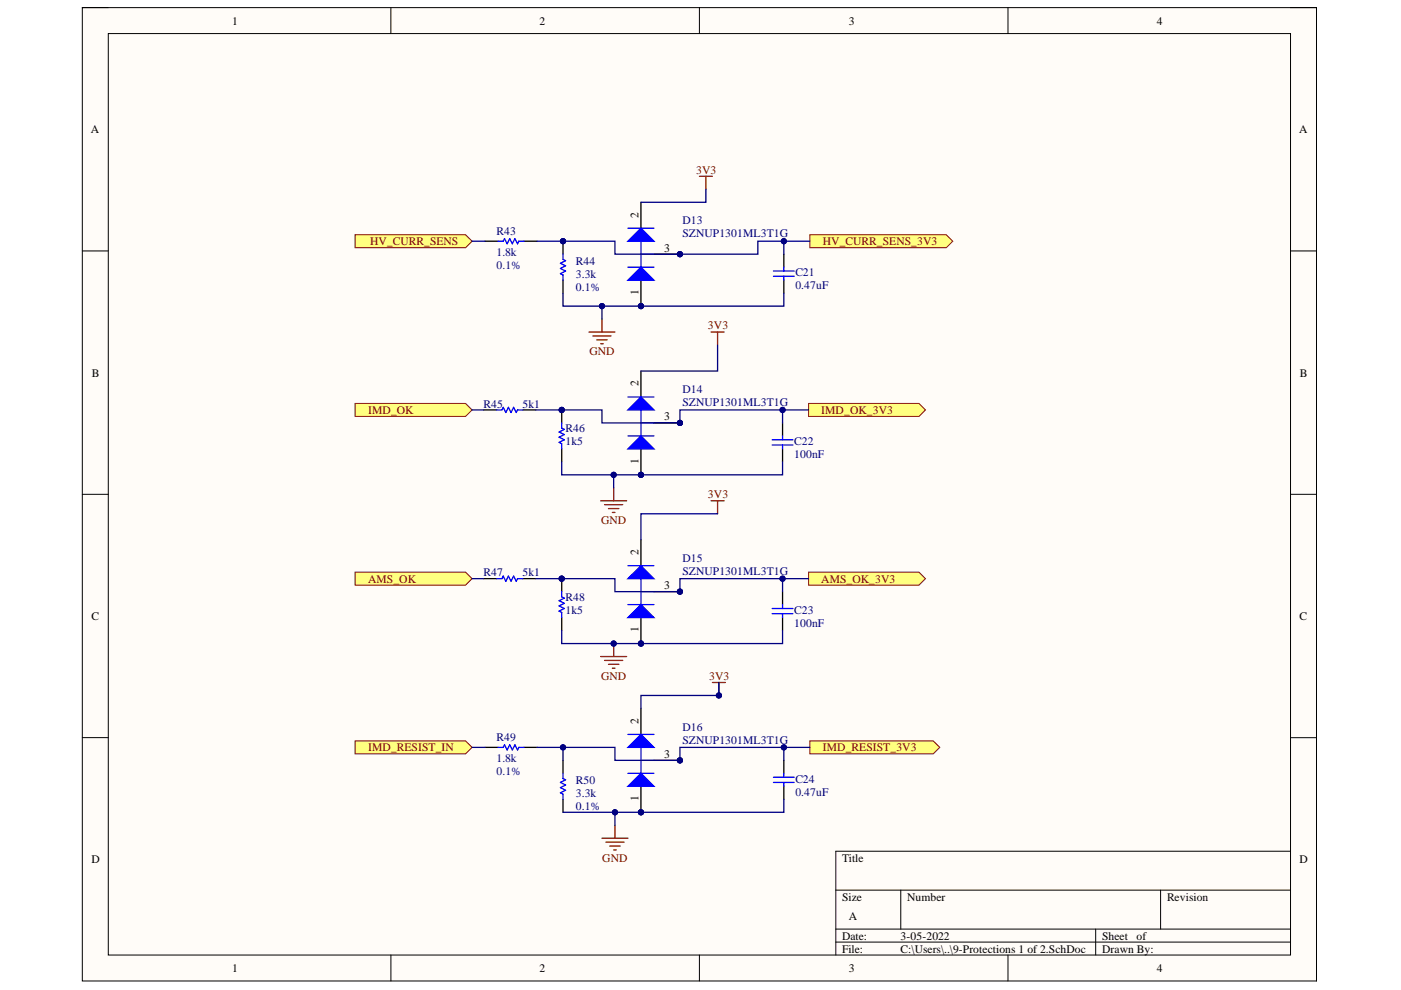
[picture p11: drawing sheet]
<svg xmlns="http://www.w3.org/2000/svg" width="297mm" height="210mm" viewBox="0 0 297 210" stroke-linecap="round" stroke-linejoin="round" font-family="sans-serif">
<defs><g id="words">
<g font-size="2.5">
<text x="49.2" y="5.2">1</text>
<text x="114.4" y="5.2">2</text>
<text x="180" y="5.2">3</text>
<text x="245.2" y="5.2">4</text>
<text x="19.3" y="28.3">A</text>
<text x="275.4" y="28.3">A</text>
<text x="135.4" y="46.2" transform="rotate(-90 135.4 46.2)">2</text>
<text x="140.8" y="53.4">3</text>
<text x="135.4" y="62.5" transform="rotate(-90 135.4 62.5)">1</text>
<text x="19.5" y="79.8">B</text>
<text x="135.4" y="81.9" transform="rotate(-90 135.4 81.9)">2</text>
<text x="275.6" y="79.8">B</text>
<text x="140.8" y="89.1">3</text>
<text x="135.4" y="98.3" transform="rotate(-90 135.4 98.3)">1</text>
<text x="135.4" y="117.8" transform="rotate(-90 135.4 117.8)">2</text>
<text x="140.8" y="124.9">3</text>
<text x="19.4" y="131.4">C</text>
<text x="275.5" y="131.4">C</text>
<text x="135.4" y="134.1" transform="rotate(-90 135.4 134.1)">1</text>
<text x="135.4" y="153.5" transform="rotate(-90 135.4 153.5)">2</text>
<text x="140.8" y="160.7">3</text>
<text x="135.4" y="169.9" transform="rotate(-90 135.4 169.9)">1</text>
<text x="19.4" y="183.1">D</text>
<text x="178.5" y="182.7">Title</text>
<text x="275.5" y="183.1">D</text>
<text x="178.5" y="190.9">Size</text>
<text x="192.3" y="190.9">Number</text>
<text x="247.4" y="190.9">Revision</text>
<text x="180" y="195.1">A</text>
<text x="178.5" y="199.2">Date:</text>
<text x="178.5" y="202">File:</text>
<text x="191" y="199.2">3-05-2022</text>
<text x="191" y="202">C:\Users\..\9-Protections 1 of 2.SchDoc</text>
<text x="233.7" y="199.2">Sheet</text>
<text x="233.7" y="202">Drawn By:</text>
<text x="241" y="199.2">of</text>
<text x="49.2" y="206.1">1</text>
<text x="114.4" y="206.1">2</text>
<text x="180" y="206.1">3</text>
<text x="245.2" y="206.1">4</text>
</g>
<g font-size="2.5" fill="#800000">
<text x="147.6" y="36.8">3V3</text>
<text x="78.5" y="52">HV_CURR_SENS</text>
<text x="174.5" y="52">HV_CURR_SENS_3V3</text>
<text x="150.1" y="69.9">3V3</text>
<text x="125" y="75.4">GND</text>
<text x="78.1" y="87.8">IMD_OK</text>
<text x="174.1" y="87.8">IMD_OK_3V3</text>
<text x="150.1" y="105.7">3V3</text>
<text x="127.4" y="111.2">GND</text>
<text x="78.1" y="123.5">AMS_OK</text>
<text x="174.1" y="123.5">AMS_OK_3V3</text>
<text x="127.4" y="144.2">GND</text>
<text x="150.4" y="144.2">3V3</text>
<text x="78.1" y="159.3">IMD_RESIST_IN</text>
<text x="174.5" y="159.3">IMD_RESIST_3V3</text>
<text x="127.7" y="182.7">GND</text>
</g>
<g font-size="2.5" fill="#000080">
<text x="144.7" y="47.6">D13</text>
<text x="105.3" y="49.8">R43</text>
<text x="144.7" y="50.3">SZNUP1301ML3T1G</text>
<text x="105.3" y="54.2">1.8k</text>
<text x="105.3" y="56.9">0.1%</text>
<text x="122.1" y="58.9">3.3k</text>
<text x="122.1" y="56.1">R44</text>
<text x="168.6" y="58.6">C21</text>
<text x="122.1" y="61.7">0.1%</text>
<text x="168.6" y="61.3">0.47uF</text>
<text x="144.7" y="83.4">D14</text>
<text x="102.5" y="86.4">R45</text>
<text x="110.8" y="86.4">5k1</text>
<text x="144.7" y="86.1">SZNUP1301ML3T1G</text>
<text x="119.9" y="94.4">1k5</text>
<text x="119.9" y="91.7">R46</text>
<text x="168.4" y="94.4">C22</text>
<text x="168.4" y="97.1">100nF</text>
<text x="144.7" y="119.1">D15</text>
<text x="102.5" y="122.2">R47</text>
<text x="110.8" y="122.2">5k1</text>
<text x="144.7" y="121.9">SZNUP1301ML3T1G</text>
<text x="119.9" y="130.2">1k5</text>
<text x="119.9" y="127.4">R48</text>
<text x="168.4" y="130.2">C23</text>
<text x="168.4" y="132.9">100nF</text>
<text x="144.7" y="154.9">D16</text>
<text x="105.3" y="161.5">1.8k</text>
<text x="105.3" y="157.1">R49</text>
<text x="144.7" y="157.6">SZNUP1301ML3T1G</text>
<text x="105.3" y="164.2">0.1%</text>
<text x="122.1" y="166.2">R50</text>
<text x="168.6" y="165.9">C24</text>
<text x="122.1" y="169">3.3k</text>
<text x="122.1" y="171.7">0.1%</text>
<text x="168.6" y="168.7">0.47uF</text>
</g>
</g></defs>
<path d="M17.5 1.6h261.6v206.4h-261.6z" fill-rule="evenodd" fill="#fffcf8"/>
<path d="M17.5 1.6h261.6v206.4h-261.6z" fill="none" stroke="#000" stroke-width=".21"/>
<path d="M23 7.1h250.6v195.4h-250.6z" fill-rule="evenodd" fill="#fffcf8"/>
<g fill="none" stroke="#000" stroke-width=".21">
<path d="M17.4 1.6h5.6M23 7.1h250.6v195.4h-250.6zM82.9 1.6v5.5M148.3 1.6v5.5M213.7 1.6v5.5M273.6 1.6h5.5v5.5M17.4 53.2h5.6M273.6 53.2h5.5M17.4 104.8h5.6M273.6 104.8h5.5M17.4 156.4h5.6M273.6 156.4h5.5"/>
<path d="M177.2 188.7h96.4M177.2 197h96.4M177.2 199.7h96.4M191 188.7v8.3M232.3 197v5.5M246.1 188.7v8.3M273.6 180.5h-96.4v22M82.9 202.5v5.5M148.3 202.5v5.5M213.7 202.5v5.5M279.1 202.5v5.5"/>
</g>
<path d="M171.7 49.8h28.9l1.4 1.3-1.4 1.4h-28.9z" fill-rule="evenodd" fill="#ffff80"/>
<path d="M171.7 49.8h28.9l1.4 1.3-1.4 1.4h-28.9z" fill="none" stroke="#800000" stroke-width=".21"/>
<path d="M148.3 37.4h2.7M149.7 37.4v2.7M124.9 70.4h5.5M125.7 71.2h3.9M126.5 72.1h2.2M127.4 72.9h.5M127.6 67.7v2.7" fill="none" stroke="#800000" stroke-width=".27"/>
<path d="M102.8 51.1h2.8M111.1 51.1h2.8M166.2 53.9v2.7M166.2 59.4v2.8" fill="none" stroke="#000" stroke-width=".27"/>
<path d="M105.6 51.1h1.1l.3-.5 .5 1.1 .6-1.1 .5 1.1 .6-1.1 .5 1.1 .3-.6h1.1M164 57.5h4.4M164 58.6h4.4M166.2 56.6v.9M166.2 58.6v.8" fill="none" stroke="#00f" stroke-width=".27"/>
<circle cx="119.4" cy="51.1" r=".55" fill="#000080"/>
<circle cx="119.4" cy="51.1" r=".55" fill="none" stroke="#000080" stroke-width=".21"/>
<path d="M119.4 51.1v2.8" fill="none" stroke="#000" stroke-width=".27"/>
<circle cx="119.4" cy="51.1" r=".55" fill="#000080"/>
<circle cx="119.4" cy="51.1" r=".55" fill="none" stroke="#000080" stroke-width=".21"/>
<path d="M119.4 59.4v2.8" fill="none" stroke="#000" stroke-width=".27"/>
<path d="M119.4 53.9v1.1l.5 .3-1.1 .5 1.1 .6-1.1 .5 1.1 .6-1.1 .5 .6 .3v1.1" fill="none" stroke="#00f" stroke-width=".27"/>
<path d="M75.3 49.8h23.4l1.4 1.3-1.4 1.4h-23.4z" fill-rule="evenodd" fill="#ffff80"/>
<path d="M75.3 49.8h23.4l1.4 1.3-1.4 1.4h-23.4z" fill="none" stroke="#800000" stroke-width=".21"/>
<path d="M75.3 85.5h23.4l1.4 1.4-1.4 1.4h-23.4z" fill-rule="evenodd" fill="#ffff80"/>
<path d="M75.3 85.5h23.4l1.4 1.4-1.4 1.4h-23.4z" fill="none" stroke="#800000" stroke-width=".21"/>
<path d="M171.4 85.5h23.4l1.4 1.4-1.4 1.4h-23.4z" fill-rule="evenodd" fill="#ffff80"/>
<path d="M171.4 85.5h23.4l1.4 1.4-1.4 1.4h-23.4z" fill="none" stroke="#800000" stroke-width=".21"/>
<path d="M127.4 106.2h5.5M128.2 107h3.8M129 107.8h2.2M129.8 108.7h.6M130.1 103.4v2.8" fill="none" stroke="#800000" stroke-width=".27"/>
<path d="M75.3 121.3h23.4l1.4 1.4-1.4 1.4h-23.4z" fill-rule="evenodd" fill="#ffff80"/>
<path d="M75.3 121.3h23.4l1.4 1.4-1.4 1.4h-23.4z" fill="none" stroke="#800000" stroke-width=".21"/>
<path d="M171.4 121.3h23.4l1.4 1.4-1.4 1.4h-23.4z" fill-rule="evenodd" fill="#ffff80"/>
<path d="M171.4 121.3h23.4l1.4 1.4-1.4 1.4h-23.4z" fill="none" stroke="#800000" stroke-width=".21"/>
<path d="M127.4 139.2h5.5M130.1 136.4v2.8M128.2 140h3.8M129 140.9h2.2M129.8 141.7h.6" fill="none" stroke="#800000" stroke-width=".27"/>
<circle cx="130.1" cy="136.4" r=".55" fill="#000080"/>
<circle cx="130.1" cy="136.4" r=".55" fill="none" stroke="#000080" stroke-width=".21"/>
<path d="M102.6 86.9h2.7M110.8 86.9h2.8" fill="none" stroke="#000" stroke-width=".27"/>
<path d="M105.3 86.9h1.1l.3-.5 .5 1.1 .6-1.1 .5 1.1 .6-1.1 .6 1.1 .2-.6h1.1" fill="none" stroke="#00f" stroke-width=".27"/>
<circle cx="119.1" cy="86.9" r=".55" fill="#000080"/>
<circle cx="119.1" cy="86.9" r=".55" fill="none" stroke="#000080" stroke-width=".21"/>
<path d="M119.1 86.9v2.8" fill="none" stroke="#000" stroke-width=".27"/>
<circle cx="119.1" cy="86.9" r=".55" fill="#000080"/>
<circle cx="119.1" cy="86.9" r=".55" fill="none" stroke="#000080" stroke-width=".21"/>
<path d="M119.1 95.2v2.7" fill="none" stroke="#000" stroke-width=".27"/>
<path d="M119.1 89.7v1.1l.5 .2-1.1 .6 1.1 .5-1.1 .6 1.1 .5-1.1 .6 .6 .3v1.1" fill="none" stroke="#00f" stroke-width=".27"/>
<circle cx="119.1" cy="122.7" r=".55" fill="#000080"/>
<circle cx="119.1" cy="122.7" r=".55" fill="none" stroke="#000080" stroke-width=".21"/>
<path d="M119.1 122.7v2.7" fill="none" stroke="#000" stroke-width=".27"/>
<circle cx="119.1" cy="122.7" r=".55" fill="#000080"/>
<circle cx="119.1" cy="122.7" r=".55" fill="none" stroke="#000080" stroke-width=".21"/>
<path d="M165.9 89.7v2.7M165.9 95.2v2.7M102.6 122.7h2.7M110.8 122.7h2.8M119.1 130.9v2.8M165.9 125.4v2.8M165.9 130.9v2.8" fill="none" stroke="#000" stroke-width=".27"/>
<path d="M163.7 93.2h4.4M163.7 94.3h4.4M165.9 92.4v.8M165.9 94.3v.9M105.3 122.7h1.1l.3-.6 .5 1.1 .6-1.1 .5 1.1 .6-1.1 .6 1.1 .2-.5h1.1M119.1 125.4v1.1l.5 .3-1.1 .6 1.1 .5-1.1 .6 1.1 .5-1.1 .6 .6 .2v1.1M163.7 129h4.4M163.7 130.1h4.4M165.9 128.2v.8M165.9 130.1v.8" fill="none" stroke="#00f" stroke-width=".27"/>
<path d="M150.8 70.4h2.7M152.1 70.4v2.8M150.8 106.2h2.7M152.1 106.2v2.7" fill="none" stroke="#800000" stroke-width=".27"/>
<path d="M75.3 157.1h23.4l1.4 1.4-1.4 1.3h-23.4z" fill-rule="evenodd" fill="#ffff80"/>
<path d="M75.3 157.1h23.4l1.4 1.4-1.4 1.3h-23.4z" fill="none" stroke="#800000" stroke-width=".21"/>
<path d="M151 144.7h2.8M152.4 144.7v2.8M127.6 177.7h5.5M128.5 178.5h3.8M129.3 179.4h2.2M130.4 175v2.7M130.1 180.2h.6" fill="none" stroke="#800000" stroke-width=".27"/>
<path d="M166.2 161.2v2.8M166.2 166.7v2.8" fill="none" stroke="#000" stroke-width=".27"/>
<path d="M164 164.8h4.4M164 165.9h4.4M166.2 164v.8M166.2 165.9v.8" fill="none" stroke="#00f" stroke-width=".27"/>
<circle cx="152.4" cy="147.5" r=".55" fill="#000080"/>
<circle cx="152.4" cy="147.5" r=".55" fill="none" stroke="#000080" stroke-width=".21"/>
<path d="M102.8 158.5h2.8M111.1 158.5h2.8M119.4 161.2v2.8M119.4 169.5v2.7" fill="none" stroke="#000" stroke-width=".27"/>
<path d="M105.6 158.5h1.1l.3-.6 .5 1.1 .6-1.1 .5 1.1 .6-1.1 .5 1.1 .3-.5h1.1M119.4 164v1.1l.5 .2-1.1 .6 1.1 .5-1.1 .6 1.1 .5-1.1 .6 .6 .3v1.1" fill="none" stroke="#00f" stroke-width=".27"/>
<path d="M171.7 157.1h26.2l1.4 1.4-1.4 1.3h-26.2z" fill-rule="evenodd" fill="#ffff80"/>
<path d="M171.7 157.1h26.2l1.4 1.4-1.4 1.3h-26.2z" fill="none" stroke="#800000" stroke-width=".21"/>
<circle cx="135.9" cy="64.9" r=".55" fill="#000080"/>
<circle cx="135.9" cy="64.9" r=".55" fill="none" stroke="#000080" stroke-width=".21"/>
<circle cx="144.2" cy="53.9" r=".55" fill="#000080"/>
<circle cx="144.2" cy="53.9" r=".55" fill="none" stroke="#000080" stroke-width=".21"/>
<path d="M135.9 59.4v5.5" fill="none" stroke="#000" stroke-width=".27"/>
<circle cx="135.9" cy="64.9" r=".55" fill="#000080"/>
<circle cx="135.9" cy="64.9" r=".55" fill="none" stroke="#000080" stroke-width=".21"/>
<path d="M135.9 42.9v5.5M138.6 53.9h5.6" fill="none" stroke="#000" stroke-width=".27"/>
<circle cx="144.2" cy="53.9" r=".55" fill="#000080"/>
<circle cx="144.2" cy="53.9" r=".55" fill="none" stroke="#000080" stroke-width=".21"/>
<path d="M133.1 51.1l2.8-2.7 2.7 2.7z" fill="#00f"/>
<path d="M133.1 51.1l2.8-2.7 2.7 2.7z" fill="none" stroke="#00f" stroke-width=".27"/>
<path d="M133.1 59.4l2.8-2.8 2.7 2.8z" fill="#00f"/>
<path d="M133.1 59.4l2.8-2.8 2.7 2.8zM133.1 56.6h5.5M133.1 48.4h5.5M135.9 51.1v5.5M135.9 53.9h2.7" fill="none" stroke="#00f" stroke-width=".27"/>
<circle cx="135.9" cy="100.7" r=".55" fill="#000080"/>
<circle cx="135.9" cy="100.7" r=".55" fill="none" stroke="#000080" stroke-width=".21"/>
<circle cx="144.2" cy="89.7" r=".55" fill="#000080"/>
<circle cx="144.2" cy="89.7" r=".55" fill="none" stroke="#000080" stroke-width=".21"/>
<path d="M135.9 95.2v5.5" fill="none" stroke="#000" stroke-width=".27"/>
<circle cx="135.9" cy="100.7" r=".55" fill="#000080"/>
<circle cx="135.9" cy="100.7" r=".55" fill="none" stroke="#000080" stroke-width=".21"/>
<path d="M135.9 78.7v5.5M138.6 89.7h5.6" fill="none" stroke="#000" stroke-width=".27"/>
<circle cx="144.2" cy="89.7" r=".55" fill="#000080"/>
<circle cx="144.2" cy="89.7" r=".55" fill="none" stroke="#000080" stroke-width=".21"/>
<path d="M133.1 86.9l2.8-2.7 2.7 2.7z" fill="#00f"/>
<path d="M133.1 86.9l2.8-2.7 2.7 2.7z" fill="none" stroke="#00f" stroke-width=".27"/>
<path d="M133.1 95.2l2.8-2.8 2.7 2.8z" fill="#00f"/>
<path d="M133.1 95.2l2.8-2.8 2.7 2.8zM133.1 92.4h5.5M133.1 84.2h5.5M135.9 86.9v5.5M135.9 89.7h2.7" fill="none" stroke="#00f" stroke-width=".27"/>
<circle cx="135.9" cy="136.4" r=".55" fill="#000080"/>
<circle cx="135.9" cy="136.4" r=".55" fill="none" stroke="#000080" stroke-width=".21"/>
<circle cx="144.2" cy="125.4" r=".55" fill="#000080"/>
<circle cx="144.2" cy="125.4" r=".55" fill="none" stroke="#000080" stroke-width=".21"/>
<path d="M135.9 130.9v5.5" fill="none" stroke="#000" stroke-width=".27"/>
<circle cx="135.9" cy="136.4" r=".55" fill="#000080"/>
<circle cx="135.9" cy="136.4" r=".55" fill="none" stroke="#000080" stroke-width=".21"/>
<path d="M135.9 114.4v5.5M138.6 125.4h5.6" fill="none" stroke="#000" stroke-width=".27"/>
<circle cx="144.2" cy="125.4" r=".55" fill="#000080"/>
<circle cx="144.2" cy="125.4" r=".55" fill="none" stroke="#000080" stroke-width=".21"/>
<path d="M133.1 122.7l2.8-2.8 2.7 2.8z" fill="#00f"/>
<path d="M133.1 122.7l2.8-2.8 2.7 2.8z" fill="none" stroke="#00f" stroke-width=".27"/>
<path d="M133.1 130.9l2.8-2.7 2.7 2.7z" fill="#00f"/>
<path d="M133.1 119.9h5.5M133.1 130.9l2.8-2.7 2.7 2.7zM133.1 128.2h5.5M135.9 122.7v5.5M135.9 125.4h2.7" fill="none" stroke="#00f" stroke-width=".27"/>
<circle cx="135.9" cy="172.2" r=".55" fill="#000080"/>
<circle cx="135.9" cy="172.2" r=".55" fill="none" stroke="#000080" stroke-width=".21"/>
<circle cx="144.2" cy="161.2" r=".55" fill="#000080"/>
<circle cx="144.2" cy="161.2" r=".55" fill="none" stroke="#000080" stroke-width=".21"/>
<path d="M135.9 166.7v5.5" fill="none" stroke="#000" stroke-width=".27"/>
<circle cx="135.9" cy="172.2" r=".55" fill="#000080"/>
<circle cx="135.9" cy="172.2" r=".55" fill="none" stroke="#000080" stroke-width=".21"/>
<path d="M135.9 150.2v5.5M138.6 161.2h5.6" fill="none" stroke="#000" stroke-width=".27"/>
<circle cx="144.2" cy="161.2" r=".55" fill="#000080"/>
<circle cx="144.2" cy="161.2" r=".55" fill="none" stroke="#000080" stroke-width=".21"/>
<path d="M133.1 158.5l2.8-2.8 2.7 2.8z" fill="#00f"/>
<path d="M133.1 158.5l2.8-2.8 2.7 2.8z" fill="none" stroke="#00f" stroke-width=".27"/>
<path d="M133.1 166.7l2.8-2.7 2.7 2.7z" fill="#00f"/>
<path d="M133.1 155.7h5.5M135.9 158.5v5.5M133.1 166.7l2.8-2.7 2.7 2.7zM133.1 164h5.5M135.9 161.2h2.7" fill="none" stroke="#00f" stroke-width=".27"/>
<path d="M100.1 51.1h2.7M130.1 100.7v2.7" fill="none" stroke="#000080" stroke-width=".27"/>
<circle cx="130.1" cy="100.7" r=".55" fill="#000080"/>
<circle cx="130.1" cy="100.7" r=".55" fill="none" stroke="#000080" stroke-width=".21"/>
<path d="M119.1 133.7v2.7h46.8v-2.7" fill="none" stroke="#000080" stroke-width=".27"/>
<circle cx="130.1" cy="136.4" r=".55" fill="#000080"/>
<circle cx="130.1" cy="136.4" r=".55" fill="none" stroke="#000080" stroke-width=".21"/>
<circle cx="135.9" cy="136.4" r=".55" fill="#000080"/>
<circle cx="135.9" cy="136.4" r=".55" fill="none" stroke="#000080" stroke-width=".21"/>
<path d="M119.1 97.9v2.8h46.8v-2.8" fill="none" stroke="#000080" stroke-width=".27"/>
<circle cx="130.1" cy="100.7" r=".55" fill="#000080"/>
<circle cx="130.1" cy="100.7" r=".55" fill="none" stroke="#000080" stroke-width=".21"/>
<circle cx="135.9" cy="100.7" r=".55" fill="#000080"/>
<circle cx="135.9" cy="100.7" r=".55" fill="none" stroke="#000080" stroke-width=".21"/>
<path d="M119.4 62.2v2.7h46.8v-2.7M100.1 86.9h2.5M100.1 122.7h2.5" fill="none" stroke="#000080" stroke-width=".27"/>
<circle cx="127.6" cy="64.9" r=".55" fill="#000080"/>
<circle cx="127.6" cy="64.9" r=".55" fill="none" stroke="#000080" stroke-width=".21"/>
<circle cx="135.9" cy="64.9" r=".55" fill="#000080"/>
<circle cx="135.9" cy="64.9" r=".55" fill="none" stroke="#000080" stroke-width=".21"/>
<path d="M127.6 64.9v2.8" fill="none" stroke="#000080" stroke-width=".27"/>
<circle cx="127.6" cy="64.9" r=".55" fill="#000080"/>
<circle cx="127.6" cy="64.9" r=".55" fill="none" stroke="#000080" stroke-width=".21"/>
<path d="M100.1 158.5h2.7M119.4 158.5v2.7" fill="none" stroke="#000080" stroke-width=".27"/>
<circle cx="119.4" cy="158.5" r=".55" fill="#000080"/>
<circle cx="119.4" cy="158.5" r=".55" fill="none" stroke="#000080" stroke-width=".21"/>
<path d="M130.4 172.2v2.8" fill="none" stroke="#000080" stroke-width=".27"/>
<circle cx="130.4" cy="172.2" r=".55" fill="#000080"/>
<circle cx="130.4" cy="172.2" r=".55" fill="none" stroke="#000080" stroke-width=".21"/>
<path d="M166.2 169.5v2.7h-46.8" fill="none" stroke="#000080" stroke-width=".27"/>
<circle cx="130.4" cy="172.2" r=".55" fill="#000080"/>
<circle cx="130.4" cy="172.2" r=".55" fill="none" stroke="#000080" stroke-width=".21"/>
<circle cx="135.9" cy="172.2" r=".55" fill="#000080"/>
<circle cx="135.9" cy="172.2" r=".55" fill="none" stroke="#000080" stroke-width=".21"/>
<path d="M113.9 51.1h16.5v2.8h30.3v-2.8h5.5v2.8" fill="none" stroke="#000080" stroke-width=".27"/>
<circle cx="119.4" cy="51.1" r=".55" fill="#000080"/>
<circle cx="119.4" cy="51.1" r=".55" fill="none" stroke="#000080" stroke-width=".21"/>
<circle cx="144.2" cy="53.9" r=".55" fill="#000080"/>
<circle cx="144.2" cy="53.9" r=".55" fill="none" stroke="#000080" stroke-width=".21"/>
<circle cx="166.2" cy="51.1" r=".55" fill="#000080"/>
<circle cx="166.2" cy="51.1" r=".55" fill="none" stroke="#000080" stroke-width=".21"/>
<path d="M149.7 40.1v2.8h-13.8M152.1 73.2v5.5h-16.2M113.6 86.9h14v2.8h16.6v-2.8h21.7v2.8" fill="none" stroke="#000080" stroke-width=".27"/>
<circle cx="119.1" cy="86.9" r=".55" fill="#000080"/>
<circle cx="119.1" cy="86.9" r=".55" fill="none" stroke="#000080" stroke-width=".21"/>
<circle cx="144.2" cy="89.7" r=".55" fill="#000080"/>
<circle cx="144.2" cy="89.7" r=".55" fill="none" stroke="#000080" stroke-width=".21"/>
<circle cx="165.9" cy="86.9" r=".55" fill="#000080"/>
<circle cx="165.9" cy="86.9" r=".55" fill="none" stroke="#000080" stroke-width=".21"/>
<path d="M152.1 108.9h-16.2v5.5M113.6 122.7h16.8v2.7h13.8v-2.7h21.7v2.7" fill="none" stroke="#000080" stroke-width=".27"/>
<circle cx="165.9" cy="122.7" r=".55" fill="#000080"/>
<circle cx="165.9" cy="122.7" r=".55" fill="none" stroke="#000080" stroke-width=".21"/>
<circle cx="144.2" cy="125.4" r=".55" fill="#000080"/>
<circle cx="144.2" cy="125.4" r=".55" fill="none" stroke="#000080" stroke-width=".21"/>
<circle cx="119.1" cy="122.7" r=".55" fill="#000080"/>
<circle cx="119.1" cy="122.7" r=".55" fill="none" stroke="#000080" stroke-width=".21"/>
<path d="M152.4 144.7v2.8h-16.5v2.7" fill="none" stroke="#000080" stroke-width=".27"/>
<circle cx="152.4" cy="147.5" r=".55" fill="#000080"/>
<circle cx="152.4" cy="147.5" r=".55" fill="none" stroke="#000080" stroke-width=".21"/>
<path d="M113.9 158.5h16.5v2.7h13.8v-2.7h22v2.7" fill="none" stroke="#000080" stroke-width=".27"/>
<circle cx="166.2" cy="158.5" r=".55" fill="#000080"/>
<circle cx="166.2" cy="158.5" r=".55" fill="none" stroke="#000080" stroke-width=".21"/>
<circle cx="144.2" cy="161.2" r=".55" fill="#000080"/>
<circle cx="144.2" cy="161.2" r=".55" fill="none" stroke="#000080" stroke-width=".21"/>
<circle cx="119.4" cy="158.5" r=".55" fill="#000080"/>
<circle cx="119.4" cy="158.5" r=".55" fill="none" stroke="#000080" stroke-width=".21"/>
<path d="M166.2 51.1h5.5" fill="none" stroke="#000080" stroke-width=".27"/>
<circle cx="166.2" cy="51.1" r=".55" fill="#000080"/>
<circle cx="166.2" cy="51.1" r=".55" fill="none" stroke="#000080" stroke-width=".21"/>
<path d="M165.9 86.9h5.5" fill="none" stroke="#000080" stroke-width=".27"/>
<circle cx="165.9" cy="86.9" r=".55" fill="#000080"/>
<circle cx="165.9" cy="86.9" r=".55" fill="none" stroke="#000080" stroke-width=".21"/>
<path d="M165.9 122.7h5.5" fill="none" stroke="#000080" stroke-width=".27"/>
<circle cx="165.9" cy="122.7" r=".55" fill="#000080"/>
<circle cx="165.9" cy="122.7" r=".55" fill="none" stroke="#000080" stroke-width=".21"/>
<path d="M166.2 158.5h5.5" fill="none" stroke="#000080" stroke-width=".27"/>
<circle cx="166.2" cy="158.5" r=".55" fill="#000080"/>
<circle cx="166.2" cy="158.5" r=".55" fill="none" stroke="#000080" stroke-width=".21"/>
<use href="#words"/>
</svg>
